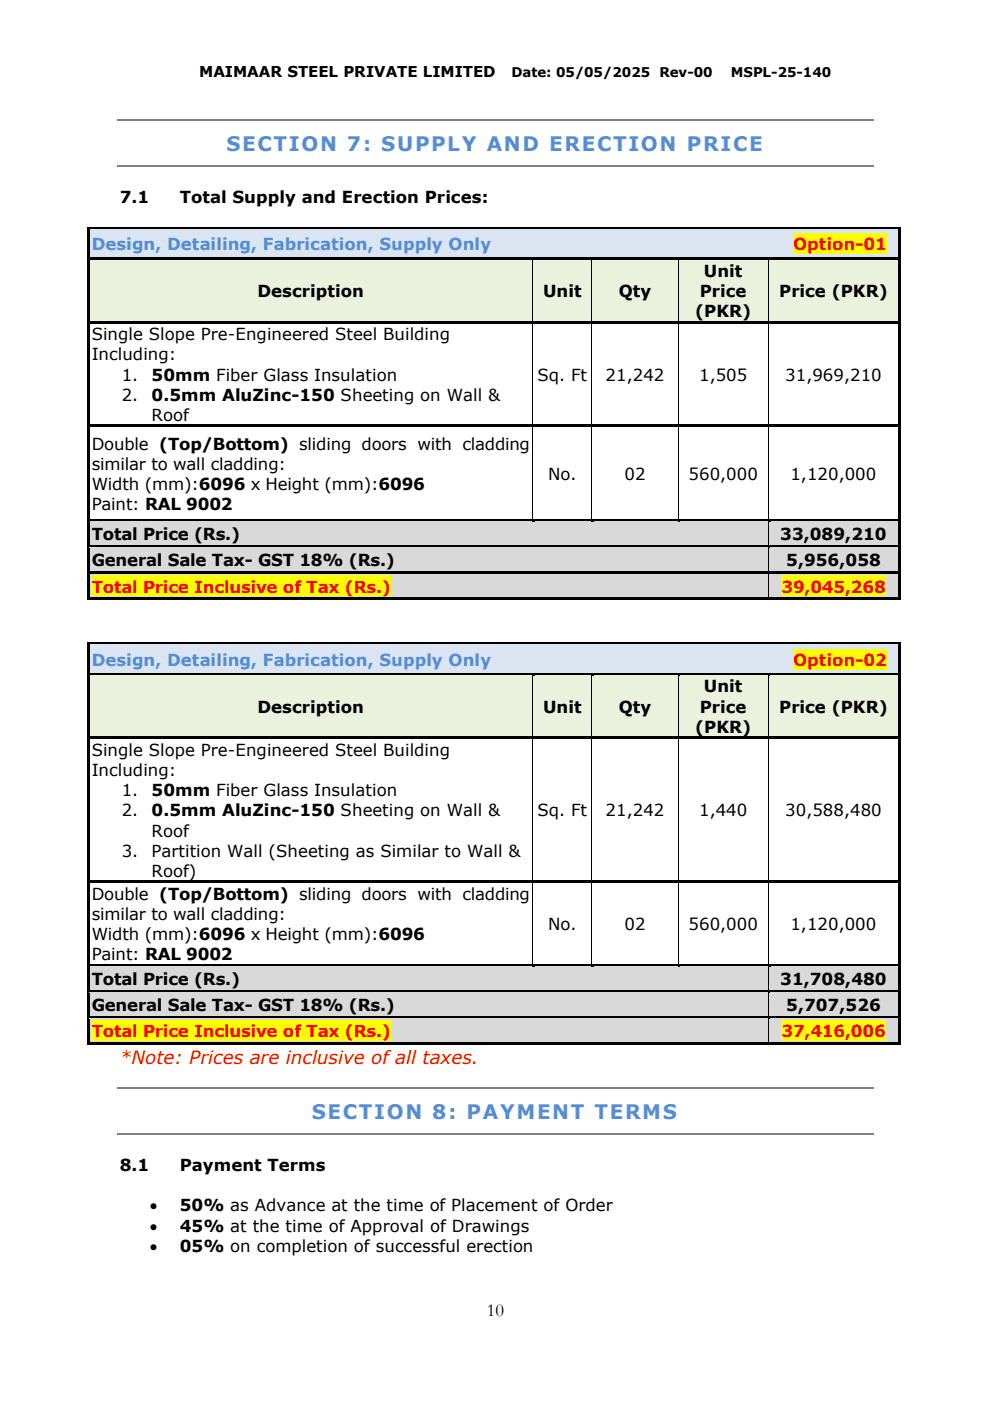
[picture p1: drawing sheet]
<svg xmlns="http://www.w3.org/2000/svg" width="210mm" height="297mm" viewBox="0 0 210 297" stroke-linecap="round" stroke-linejoin="round" font-family="sans-serif">
<defs><g id="words">
<g font-size="4.2" fill="#548dd4">
<text x="48" y="32.1">SECTION 7: SUPPLY AND ERECTION PRICE</text>
<text x="66.1" y="237.1">SECTION 8: PAYMENT TERMS</text>
</g>
<text font-size="3.9" fill="#f00" x="25.4" y="225.4">*Note: Prices are inclusive of all taxes.</text>
<text font-size="3.9" x="103.2" y="278.9">10</text>
<g font-size="3.5">
<text x="25.4" y="43.1">7.1</text>
<text x="38.1" y="43.1">Total Supply and Erection Prices:</text>
<text x="149.2" y="58.7">Unit</text>
<text x="54.6" y="63">Description</text>
<text x="115.1" y="63">Unit</text>
<text x="131.2" y="63">Qty</text>
<text x="148.3" y="63">Price</text>
<text x="165.2" y="63">Price (PKR)</text>
<text x="147.4" y="67.3">(PKR)</text>
<text x="19.4" y="72.1">Single Slope Pre-Engineered Steel Building</text>
<text x="19.4" y="76.4">Including:</text>
<text x="25.8" y="80.7">1.</text>
<text x="32.1" y="80.7">50mm Fiber Glass Insulation</text>
<text x="113.9" y="80.7">Sq. Ft</text>
<text x="128.4" y="80.7">21,242</text>
<text x="148.2" y="80.7">1,505</text>
<text x="166.4" y="80.7">31,969,210</text>
<text x="25.8" y="85">2.</text>
<text x="32.1" y="85">0.5mm AluZinc-150 Sheeting on Wall &amp;</text>
<text x="32.1" y="89.2">Roof</text>
<text x="19.4" y="95.3">Double (Top/Bottom) sliding doors with cladding</text>
<text x="19.4" y="99.5">similar to wall cladding:</text>
<text x="116.2" y="101.7">No.</text>
<text x="132.4" y="101.7">02</text>
<text x="145.9" y="101.7">560,000</text>
<text x="167.5" y="101.7">1,120,000</text>
<text x="19.4" y="103.8">Width (mm):6096 x Height (mm):6096</text>
<text x="19.4" y="108.1">Paint: RAL 9002</text>
<text x="19.4" y="114.5">Total Price (Rs.)</text>
<text x="165.4" y="114.5">33,089,210</text>
<text x="19.4" y="120">General Sale Tax- GST 18% (Rs.)</text>
<text x="166.7" y="120">5,956,058</text>
<text x="149.2" y="146.7">Unit</text>
<text x="54.6" y="151.1">Description</text>
<text x="115.1" y="151.1">Unit</text>
<text x="131.2" y="151.1">Qty</text>
<text x="147.4" y="155.3">(PKR)</text>
<text x="148.3" y="151.1">Price</text>
<text x="165.2" y="151.1">Price (PKR)</text>
<text x="19.4" y="160.2">Single Slope Pre-Engineered Steel Building</text>
<text x="19.4" y="164.4">Including:</text>
<text x="25.8" y="168.7">1.</text>
<text x="25.8" y="173">2.</text>
<text x="32.1" y="168.7">50mm Fiber Glass Insulation</text>
<text x="32.1" y="173">0.5mm AluZinc-150 Sheeting on Wall &amp;</text>
<text x="113.9" y="173">Sq. Ft</text>
<text x="128.4" y="173">21,242</text>
<text x="148.2" y="173">1,440</text>
<text x="166.4" y="173">30,588,480</text>
<text x="32.1" y="177.3">Roof</text>
<text x="25.8" y="181.6">3.</text>
<text x="32.1" y="181.6">Partition Wall (Sheeting as Similar to Wall &amp;</text>
<text x="32.1" y="185.9">Roof)</text>
<text x="19.4" y="190.7">Double (Top/Bottom) sliding doors with cladding</text>
<text x="19.4" y="195">similar to wall cladding:</text>
<text x="116.2" y="197.1">No.</text>
<text x="132.4" y="197.1">02</text>
<text x="145.9" y="197.1">560,000</text>
<text x="167.5" y="197.1">1,120,000</text>
<text x="19.4" y="199.3">Width (mm):6096 x Height (mm):6096</text>
<text x="19.4" y="203.6">Paint: RAL 9002</text>
<text x="19.4" y="208.8">Total Price (Rs.)</text>
<text x="165.4" y="208.8">31,708,480</text>
<text x="19.4" y="214.3">General Sale Tax- GST 18% (Rs.)</text>
<text x="166.7" y="214.3">5,707,526</text>
<text x="25.4" y="248.2">8.1</text>
<text x="38.1" y="248.2">Payment Terms</text>
<text x="31.8" y="256.7">•</text>
<text x="38.1" y="256.7">50% as Advance at the time of Placement of Order</text>
<text x="31.8" y="261">•</text>
<text x="38.1" y="261">45% at the time of Approval of Drawings</text>
<text x="31.8" y="265.3">•</text>
<text x="38.1" y="265.3">05% on completion of successful erection</text>
</g>
<g font-size="3.5" fill="#548dd4">
<text x="19.4" y="53.1">Design, Detailing, Fabrication, Supply Only</text>
<text x="19.4" y="141.1">Design, Detailing, Fabrication, Supply Only</text>
</g>
<g font-size="3.5" fill="#f00">
<text x="168.1" y="53.1">Option-01</text>
<text x="19.4" y="125.6">Total Price Inclusive of Tax (Rs.)</text>
<text x="165.6" y="125.6">39,045,268</text>
<text x="168.1" y="141.1">Option-02</text>
<text x="19.4" y="219.9">Total Price Inclusive of Tax (Rs.)</text>
<text x="165.6" y="219.9">37,416,006</text>
</g>
<text font-size="3.2" x="42.2" y="16.3">MAIMAAR STEEL PRIVATE LIMITED</text>
<g font-size="2.8">
<text x="108.4" y="16.3">Date: 05/05/2025 Rev-00</text>
<text x="154.9" y="16.3">MSPL-25-140</text>
</g>
</g></defs>
<path d="M24.9 25.5h160.3M24.9 35.2h160.3" fill="none" stroke="#808080" stroke-width=".25"/>
<g fill="#dbe5f1">
<path d="M19 48.6h171.3v6h-171.3z" fill-rule="evenodd"/>
<path d="M19.4 49.5h170.6v4.3h-170.6z" fill-rule="evenodd"/>
</g>
<path d="M168.1 49.5h20v4.3h-20z" fill-rule="evenodd" fill="#ff0"/>
<g fill="#000">
<path d="M18.5 48.1h.5v.6h-.5z" fill-rule="evenodd"/>
<path d="M18.5 48.1h.5v.5h-.5z" fill-rule="evenodd"/>
<path d="M18.5 48.7h.5v5.9h-.5z" fill-rule="evenodd"/>
<path d="M19 48.1h171.4v.5h-171.4z" fill-rule="evenodd"/>
<path d="M190.4 48.1h.5v.6h-.5z" fill-rule="evenodd"/>
<path d="M190.4 48.1h.5v.5h-.5z" fill-rule="evenodd"/>
<path d="M190.4 48.7h.5v5.9h-.5z" fill-rule="evenodd"/>
</g>
<path d="M19 48.7h171.4" fill="none" stroke="#dbe5f1" stroke-width=".21"/>
<g fill="#eaf1dd">
<path d="M19 55.2h93.9v12.8h-93.9z" fill-rule="evenodd"/>
<path d="M19.4 59.4h92.9v4.3h-92.9z" fill-rule="evenodd"/>
<path d="M113 55.2h12.4v12.8h-12.4z" fill-rule="evenodd"/>
<path d="M113.6 59.4h11.2v4.3h-11.2z" fill-rule="evenodd"/>
<path d="M125.5 55.2h18.2v12.8h-18.2z" fill-rule="evenodd"/>
<path d="M126.1 59.4h17.1v4.3h-17.1z" fill-rule="evenodd"/>
<path d="M143.8 55.2h19v12.8h-19z" fill-rule="evenodd"/>
<path d="M144.4 55.2h17.8v4.2h-17.8z" fill-rule="evenodd"/>
<path d="M144.4 59.4h17.8v4.3h-17.8z" fill-rule="evenodd"/>
<path d="M144.4 63.7h17.8v4.3h-17.8z" fill-rule="evenodd"/>
<path d="M162.9 55.2h27.4v12.8h-27.4z" fill-rule="evenodd"/>
<path d="M163.5 59.4h26.5v4.3h-26.5z" fill-rule="evenodd"/>
</g>
<g fill="#000">
<path d="M18.5 54.6h.5v.6h-.5z" fill-rule="evenodd"/>
<path d="M19 54.6h93.9v.5h-93.9z" fill-rule="evenodd"/>
</g>
<path d="M19 55.1h93.9" fill="none" stroke="#eaf1dd" stroke-width=".21"/>
<path d="M113 55.1l.4 .1z" fill-rule="evenodd" fill="#eaf1dd"/>
<g fill="#000">
<path d="M112.9 54.6h.5v.5h-.5z" fill-rule="evenodd"/>
<path d="M113.4 54.6h12v.5h-12z" fill-rule="evenodd"/>
</g>
<path d="M113.4 55.1h12" fill="none" stroke="#eaf1dd" stroke-width=".21"/>
<path d="M125.5 55.1l.4 .1z" fill-rule="evenodd" fill="#eaf1dd"/>
<g fill="#000">
<path d="M125.4 54.6h.5v.5h-.5z" fill-rule="evenodd"/>
<path d="M125.9 54.6h17.8v.5h-17.8z" fill-rule="evenodd"/>
</g>
<path d="M125.9 55.1h17.8" fill="none" stroke="#eaf1dd" stroke-width=".21"/>
<path d="M143.8 55.1l.5 .1z" fill-rule="evenodd" fill="#eaf1dd"/>
<g fill="#000">
<path d="M143.7 54.6h.6v.5h-.6z" fill-rule="evenodd"/>
<path d="M144.3 54.6h18.5v.5h-18.5z" fill-rule="evenodd"/>
</g>
<path d="M144.3 55.1h18.5" fill="none" stroke="#eaf1dd" stroke-width=".21"/>
<path d="M162.9 55.1l.4 .1z" fill-rule="evenodd" fill="#eaf1dd"/>
<g fill="#000">
<path d="M162.8 54.6h.5v.5h-.5z" fill-rule="evenodd"/>
<path d="M163.3 54.6h27.1v.5h-27.1z" fill-rule="evenodd"/>
<path d="M190.4 54.6h.5v.6h-.5z" fill-rule="evenodd"/>
<path d="M18.5 55.2h.5v12.8h-.5z" fill-rule="evenodd"/>
<path d="M18.5 68h.5v.6h-.5z" fill-rule="evenodd"/>
<path d="M19 68h93.9v.5h-93.9z" fill-rule="evenodd"/>
<path d="M112.9 68h.5v.5h-.5z" fill-rule="evenodd"/>
<path d="M113.4 68h12v.5h-12z" fill-rule="evenodd"/>
<path d="M125.4 68h.5v.5h-.5z" fill-rule="evenodd"/>
<path d="M125.9 68h17.8v.5h-17.8z" fill-rule="evenodd"/>
<path d="M143.7 68h.6v.5h-.6z" fill-rule="evenodd"/>
<path d="M144.3 68h18.5v.5h-18.5z" fill-rule="evenodd"/>
<path d="M162.8 68h.5v.5h-.5z" fill-rule="evenodd"/>
<path d="M163.3 68h27.1v.5h-27.1z" fill-rule="evenodd"/>
<path d="M190.4 55.2h.5v12.8h-.5z" fill-rule="evenodd"/>
<path d="M190.4 68h.5v.6h-.5z" fill-rule="evenodd"/>
<path d="M18.5 68.6h.5v21.4h-.5z" fill-rule="evenodd"/>
<path d="M18.5 90h.5v.6h-.5z" fill-rule="evenodd"/>
<path d="M19 90h93.9v.5h-93.9z" fill-rule="evenodd"/>
<path d="M112.9 90h.5v.5h-.5z" fill-rule="evenodd"/>
<path d="M113.4 90h12v.5h-12z" fill-rule="evenodd"/>
<path d="M125.4 90h.5v.5h-.5z" fill-rule="evenodd"/>
<path d="M125.9 90h17.8v.5h-17.8z" fill-rule="evenodd"/>
<path d="M143.7 90h.6v.5h-.6z" fill-rule="evenodd"/>
<path d="M144.3 90h18.5v.5h-18.5z" fill-rule="evenodd"/>
<path d="M162.8 90h.5v.5h-.5z" fill-rule="evenodd"/>
<path d="M163.3 90h27.1v.5h-27.1z" fill-rule="evenodd"/>
<path d="M190.4 68.6h.5v21.4h-.5z" fill-rule="evenodd"/>
<path d="M190.4 90h.5v.6h-.5z" fill-rule="evenodd"/>
<path d="M18.5 90.6h.5v19.4h-.5z" fill-rule="evenodd"/>
<path d="M190.4 90.6h.5v19.4h-.5z" fill-rule="evenodd"/>
</g>
<path d="M163.3 55.1h27.1" fill="none" stroke="#eaf1dd" stroke-width=".21"/>
<path d="M113 55.2v12.8M125.5 55.2v12.8M143.8 55.2v12.8M162.8 55.2v12.8M113 68.6v21.4M125.5 68.6v21.4M143.8 68.6v21.4M162.8 68.6v21.4M113 90.6v19.4M125.5 90.6v19.4M143.8 90.6v19.4M162.8 90.6v19.4" fill="none" stroke="#000" stroke-width=".21"/>
<g fill="#d9d9d9">
<path d="M19 110.5h143.8v5.1h-143.8z" fill-rule="evenodd"/>
<path d="M19.4 110.9h142.8v4.3h-142.8z" fill-rule="evenodd"/>
<path d="M162.9 110.5h27.4v5.1h-27.4z" fill-rule="evenodd"/>
<path d="M163.5 110.9h26.5v4.3h-26.5z" fill-rule="evenodd"/>
</g>
<g fill="#000">
<path d="M18.5 110h.5v.5h-.5z" fill-rule="evenodd"/>
<path d="M19 110h93.9v.5h-93.9z" fill-rule="evenodd"/>
</g>
<path d="M19 110.5h93.9" fill="none" stroke="#d9d9d9" stroke-width=".21"/>
<path d="M112.9 110.5h.5z" fill-rule="evenodd" fill="#d9d9d9"/>
<g fill="#000">
<path d="M112.9 110h.5v.5h-.5z" fill-rule="evenodd"/>
<path d="M113.4 110h12v.5h-12z" fill-rule="evenodd"/>
</g>
<path d="M113.4 110.5h12" fill="none" stroke="#d9d9d9" stroke-width=".21"/>
<path d="M125.4 110.5h.5z" fill-rule="evenodd" fill="#d9d9d9"/>
<g fill="#000">
<path d="M125.4 110h.5v.5h-.5z" fill-rule="evenodd"/>
<path d="M125.9 110h17.8v.5h-17.8z" fill-rule="evenodd"/>
</g>
<path d="M125.9 110.5h17.8" fill="none" stroke="#d9d9d9" stroke-width=".21"/>
<path d="M143.7 110.5h.6z" fill-rule="evenodd" fill="#d9d9d9"/>
<g fill="#000">
<path d="M143.7 110h.6v.5h-.6z" fill-rule="evenodd"/>
<path d="M144.3 110h18.5v.5h-18.5z" fill-rule="evenodd"/>
</g>
<path d="M144.3 110.5h18.5" fill="none" stroke="#d9d9d9" stroke-width=".21"/>
<path d="M162.9 110.5h.4z" fill-rule="evenodd" fill="#d9d9d9"/>
<g fill="#000">
<path d="M162.8 110.5h.1z" fill-rule="evenodd"/>
<path d="M162.8 110h.5v.5h-.5z" fill-rule="evenodd"/>
</g>
<path d="M162.9 110.5h.5z" fill-rule="evenodd" fill="#d9d9d9"/>
<g fill="#000">
<path d="M18.5 110.5h.5v5.1h-.5z" fill-rule="evenodd"/>
<path d="M162.9 110h.5v.5h-.5z" fill-rule="evenodd"/>
<path d="M163.4 110h27v.5h-27z" fill-rule="evenodd"/>
<path d="M190.4 110h.5v.5h-.5z" fill-rule="evenodd"/>
<path d="M190.4 110.5h.5v5.1h-.5z" fill-rule="evenodd"/>
</g>
<path d="M163.4 110.5h27" fill="none" stroke="#d9d9d9" stroke-width=".21"/>
<path d="M162.8 110.5v5.1" fill="none" stroke="#000" stroke-width=".21"/>
<g fill="#d9d9d9">
<path d="M19 116.1h143.8v5h-143.8z" fill-rule="evenodd"/>
<path d="M19.4 116.5h142.8v4.3h-142.8z" fill-rule="evenodd"/>
<path d="M162.9 116.1h27.4v5h-27.4z" fill-rule="evenodd"/>
<path d="M163.5 116.5h26.5v4.3h-26.5z" fill-rule="evenodd"/>
</g>
<g fill="#000">
<path d="M18.5 115.6h.5v.5h-.5z" fill-rule="evenodd"/>
<path d="M19 115.6h143.8v.5h-143.8z" fill-rule="evenodd"/>
</g>
<path d="M19 116.1h143.8" fill="none" stroke="#d9d9d9" stroke-width=".21"/>
<path d="M162.9 116.1h.4z" fill-rule="evenodd" fill="#d9d9d9"/>
<g fill="#000">
<path d="M162.8 116.1h.1z" fill-rule="evenodd"/>
<path d="M162.8 115.6h.5v.5h-.5z" fill-rule="evenodd"/>
<path d="M163.3 115.6h27.1v.5h-27.1z" fill-rule="evenodd"/>
<path d="M190.4 115.6h.5v.5h-.5z" fill-rule="evenodd"/>
<path d="M18.5 116.1h.5v5h-.5z" fill-rule="evenodd"/>
<path d="M190.4 116.1h.5v5h-.5z" fill-rule="evenodd"/>
</g>
<path d="M163.3 116.1h27.1" fill="none" stroke="#d9d9d9" stroke-width=".21"/>
<path d="M162.8 116.1v5" fill="none" stroke="#000" stroke-width=".21"/>
<g fill="#d9d9d9">
<path d="M19 121.6h143.8v5.1h-143.8z" fill-rule="evenodd"/>
<path d="M19.4 122h142.8v4.3h-142.8z" fill-rule="evenodd"/>
</g>
<path d="M19.4 122h63.4v4.3h-63.4z" fill-rule="evenodd" fill="#ff0"/>
<g fill="#d9d9d9">
<path d="M162.9 121.6h27.4v5.1h-27.4z" fill-rule="evenodd"/>
<path d="M163.5 122h26.5v4.3h-26.5z" fill-rule="evenodd"/>
</g>
<path d="M165.6 122h22.1v4.3h-22.1z" fill-rule="evenodd" fill="#ff0"/>
<g fill="#000">
<path d="M18.5 121.1h.5v.6h-.5z" fill-rule="evenodd"/>
<path d="M19 121.1h143.8v.5h-143.8z" fill-rule="evenodd"/>
</g>
<path d="M19 121.7h143.8" fill="none" stroke="#d9d9d9" stroke-width=".21"/>
<path d="M162.9 121.6l.4 .1z" fill-rule="evenodd" fill="#d9d9d9"/>
<g fill="#000">
<path d="M18.5 121.7h.5v5h-.5z" fill-rule="evenodd"/>
<path d="M18.5 126.7h.5v.5h-.5z" fill-rule="evenodd"/>
<path d="M18.5 126.7h.5v.5h-.5z" fill-rule="evenodd"/>
<path d="M19 126.7h143.8v.5h-143.8z" fill-rule="evenodd"/>
<path d="M162.8 121.6l.1 .1z" fill-rule="evenodd"/>
<path d="M162.8 121.1h.5v.5h-.5z" fill-rule="evenodd"/>
<path d="M162.8 126.7h.5v.5h-.5z" fill-rule="evenodd"/>
<path d="M163.3 121.1h27.1v.5h-27.1z" fill-rule="evenodd"/>
<path d="M163.3 126.7h27.1v.5h-27.1z" fill-rule="evenodd"/>
<path d="M190.4 121.1h.5v.6h-.5z" fill-rule="evenodd"/>
<path d="M190.4 121.7h.5v5h-.5z" fill-rule="evenodd"/>
<path d="M190.4 126.7h.5v.5h-.5z" fill-rule="evenodd"/>
<path d="M190.4 126.7h.5v.5h-.5z" fill-rule="evenodd"/>
</g>
<path d="M163.3 121.7h27.1" fill="none" stroke="#d9d9d9" stroke-width=".21"/>
<path d="M162.8 121.7v5" fill="none" stroke="#000" stroke-width=".21"/>
<g fill="#dbe5f1">
<path d="M19 136.7h171.3v6h-171.3z" fill-rule="evenodd"/>
<path d="M19.4 137.6h170.6v4.2h-170.6z" fill-rule="evenodd"/>
</g>
<path d="M168.1 137.6h20v4.2h-20z" fill-rule="evenodd" fill="#ff0"/>
<g fill="#000">
<path d="M18.5 136.2h.5v.5h-.5z" fill-rule="evenodd"/>
<path d="M18.5 136.2h.5v.5h-.5z" fill-rule="evenodd"/>
<path d="M19 136.2h171.4v.5h-171.4z" fill-rule="evenodd"/>
<path d="M190.4 136.2h.5v.5h-.5z" fill-rule="evenodd"/>
<path d="M190.4 136.2h.5v.5h-.5z" fill-rule="evenodd"/>
<path d="M18.5 136.7h.5v6h-.5z" fill-rule="evenodd"/>
<path d="M190.4 136.7h.5v6h-.5z" fill-rule="evenodd"/>
</g>
<path d="M19 136.7h171.4" fill="none" stroke="#dbe5f1" stroke-width=".21"/>
<g fill="#eaf1dd">
<path d="M19 143.2h93.9v12.9h-93.9z" fill-rule="evenodd"/>
<path d="M19.4 147.5h92.9v4.3h-92.9z" fill-rule="evenodd"/>
<path d="M113 143.2h12.4v12.9h-12.4z" fill-rule="evenodd"/>
<path d="M113.6 147.5h11.2v4.3h-11.2z" fill-rule="evenodd"/>
<path d="M125.5 143.2h18.2v12.9h-18.2z" fill-rule="evenodd"/>
<path d="M126.1 147.5h17.1v4.3h-17.1z" fill-rule="evenodd"/>
<path d="M143.8 143.2h19v12.9h-19z" fill-rule="evenodd"/>
<path d="M144.4 143.2h17.8v4.3h-17.8z" fill-rule="evenodd"/>
<path d="M144.4 147.5h17.8v4.3h-17.8z" fill-rule="evenodd"/>
<path d="M144.4 151.8h17.8v4.3h-17.8z" fill-rule="evenodd"/>
<path d="M162.9 143.2h27.4v12.9h-27.4z" fill-rule="evenodd"/>
<path d="M163.5 147.5h26.5v4.3h-26.5z" fill-rule="evenodd"/>
</g>
<g fill="#000">
<path d="M18.5 142.7h.5v.5h-.5z" fill-rule="evenodd"/>
<path d="M19 142.7h93.9v.5h-93.9z" fill-rule="evenodd"/>
</g>
<path d="M19 143.2h93.9" fill="none" stroke="#eaf1dd" stroke-width=".21"/>
<path d="M113 143.2h.4z" fill-rule="evenodd" fill="#eaf1dd"/>
<g fill="#000">
<path d="M112.9 142.7h.5v.5h-.5z" fill-rule="evenodd"/>
<path d="M113.4 142.7h12v.5h-12z" fill-rule="evenodd"/>
</g>
<path d="M113.4 143.2h12" fill="none" stroke="#eaf1dd" stroke-width=".21"/>
<path d="M125.5 143.2h.4z" fill-rule="evenodd" fill="#eaf1dd"/>
<g fill="#000">
<path d="M125.4 142.7h.5v.5h-.5z" fill-rule="evenodd"/>
<path d="M125.9 142.7h17.8v.5h-17.8z" fill-rule="evenodd"/>
</g>
<path d="M125.9 143.2h17.8" fill="none" stroke="#eaf1dd" stroke-width=".21"/>
<path d="M143.8 143.2h.5z" fill-rule="evenodd" fill="#eaf1dd"/>
<g fill="#000">
<path d="M143.7 142.7h.6v.5h-.6z" fill-rule="evenodd"/>
<path d="M144.3 142.7h18.5v.5h-18.5z" fill-rule="evenodd"/>
</g>
<path d="M144.3 143.2h18.5" fill="none" stroke="#eaf1dd" stroke-width=".21"/>
<path d="M162.9 143.2h.4z" fill-rule="evenodd" fill="#eaf1dd"/>
<g fill="#000">
<path d="M18.5 143.2h.5v12.9h-.5z" fill-rule="evenodd"/>
<path d="M18.5 156.1h.5v.5h-.5z" fill-rule="evenodd"/>
<path d="M19 156.1h93.9v.5h-93.9z" fill-rule="evenodd"/>
<path d="M112.9 156.1h.5v.5h-.5z" fill-rule="evenodd"/>
<path d="M113.4 156.1h12v.5h-12z" fill-rule="evenodd"/>
<path d="M125.4 156.1h.5v.5h-.5z" fill-rule="evenodd"/>
<path d="M125.9 156.1h17.8v.5h-17.8z" fill-rule="evenodd"/>
<path d="M143.7 156.1h.6v.5h-.6z" fill-rule="evenodd"/>
<path d="M144.3 156.1h18.5v.5h-18.5z" fill-rule="evenodd"/>
<path d="M162.8 142.7h.5v.5h-.5z" fill-rule="evenodd"/>
<path d="M162.8 156.1h.5v.5h-.5z" fill-rule="evenodd"/>
<path d="M163.3 142.7h27.1v.5h-27.1z" fill-rule="evenodd"/>
<path d="M163.3 156.1h27.1v.5h-27.1z" fill-rule="evenodd"/>
<path d="M190.4 142.7h.5v.5h-.5z" fill-rule="evenodd"/>
<path d="M190.4 143.2h.5v12.9h-.5z" fill-rule="evenodd"/>
<path d="M190.4 156.1h.5v.5h-.5z" fill-rule="evenodd"/>
<path d="M18.5 156.6h.5v30h-.5z" fill-rule="evenodd"/>
<path d="M18.5 186.6h.5v.6h-.5z" fill-rule="evenodd"/>
<path d="M19 186.6h93.9v.5h-93.9z" fill-rule="evenodd"/>
<path d="M112.9 186.6h.5v.5h-.5z" fill-rule="evenodd"/>
<path d="M113.4 186.6h12v.5h-12z" fill-rule="evenodd"/>
<path d="M125.4 186.6h.5v.5h-.5z" fill-rule="evenodd"/>
<path d="M125.9 186.6h17.8v.5h-17.8z" fill-rule="evenodd"/>
<path d="M143.7 186.6h.6v.5h-.6z" fill-rule="evenodd"/>
<path d="M144.3 186.6h18.5v.5h-18.5z" fill-rule="evenodd"/>
<path d="M162.8 186.6h.5v.5h-.5z" fill-rule="evenodd"/>
<path d="M163.3 186.6h27.1v.5h-27.1z" fill-rule="evenodd"/>
<path d="M190.4 156.6h.5v30h-.5z" fill-rule="evenodd"/>
<path d="M190.4 186.6h.5v.6h-.5z" fill-rule="evenodd"/>
<path d="M18.5 187.2h.5v17.1h-.5z" fill-rule="evenodd"/>
<path d="M190.4 187.2h.5v17.1h-.5z" fill-rule="evenodd"/>
</g>
<path d="M163.3 143.2h27.1" fill="none" stroke="#eaf1dd" stroke-width=".21"/>
<path d="M113 143.2v12.9M113 156.6v30M125.5 143.2v12.9M125.5 156.6v30M143.8 143.2v12.9M143.8 156.6v30M162.8 143.2v12.9M162.8 156.6v30M113 187.2v17.1M125.5 187.2v17.1M143.8 187.2v17.1M162.8 187.2v17.1" fill="none" stroke="#000" stroke-width=".21"/>
<g fill="#d9d9d9">
<path d="M19 204.8h143.8v5.1h-143.8z" fill-rule="evenodd"/>
<path d="M19.4 205.2h142.8v4.3h-142.8z" fill-rule="evenodd"/>
<path d="M162.9 204.8h27.4v5.1h-27.4z" fill-rule="evenodd"/>
<path d="M163.5 205.2h26.5v4.3h-26.5z" fill-rule="evenodd"/>
</g>
<g fill="#000">
<path d="M18.5 204.3h.5v.5h-.5z" fill-rule="evenodd"/>
<path d="M19 204.3h93.9v.5h-93.9z" fill-rule="evenodd"/>
</g>
<path d="M19 204.8h93.9" fill="none" stroke="#d9d9d9" stroke-width=".21"/>
<path d="M112.9 204.8h.5z" fill-rule="evenodd" fill="#d9d9d9"/>
<g fill="#000">
<path d="M112.9 204.3h.5v.5h-.5z" fill-rule="evenodd"/>
<path d="M113.4 204.3h12v.5h-12z" fill-rule="evenodd"/>
</g>
<path d="M113.4 204.8h12" fill="none" stroke="#d9d9d9" stroke-width=".21"/>
<path d="M125.4 204.8h.5z" fill-rule="evenodd" fill="#d9d9d9"/>
<g fill="#000">
<path d="M125.4 204.3h.5v.5h-.5z" fill-rule="evenodd"/>
<path d="M125.9 204.3h17.8v.5h-17.8z" fill-rule="evenodd"/>
</g>
<path d="M125.9 204.8h17.8" fill="none" stroke="#d9d9d9" stroke-width=".21"/>
<path d="M143.7 204.8h.6z" fill-rule="evenodd" fill="#d9d9d9"/>
<g fill="#000">
<path d="M143.7 204.3h.6v.5h-.6z" fill-rule="evenodd"/>
<path d="M144.3 204.3h18.5v.5h-18.5z" fill-rule="evenodd"/>
</g>
<path d="M144.3 204.8h18.5" fill="none" stroke="#d9d9d9" stroke-width=".21"/>
<path d="M162.9 204.8h.4z" fill-rule="evenodd" fill="#d9d9d9"/>
<g fill="#000">
<path d="M162.8 204.8h.1z" fill-rule="evenodd"/>
<path d="M162.8 204.3h.5v.5h-.5z" fill-rule="evenodd"/>
</g>
<path d="M162.9 204.8h.5z" fill-rule="evenodd" fill="#d9d9d9"/>
<g fill="#000">
<path d="M18.5 204.8h.5v5.1h-.5z" fill-rule="evenodd"/>
<path d="M162.9 204.3h.5v.5h-.5z" fill-rule="evenodd"/>
<path d="M163.4 204.3h27v.5h-27z" fill-rule="evenodd"/>
<path d="M190.4 204.3h.5v.5h-.5z" fill-rule="evenodd"/>
<path d="M190.4 204.8h.5v5.1h-.5z" fill-rule="evenodd"/>
</g>
<path d="M163.4 204.8h27" fill="none" stroke="#d9d9d9" stroke-width=".21"/>
<path d="M162.8 204.8v5.1" fill="none" stroke="#000" stroke-width=".21"/>
<g fill="#d9d9d9">
<path d="M19 210.4h143.8v5h-143.8z" fill-rule="evenodd"/>
<path d="M19.4 210.8h142.8v4.2h-142.8z" fill-rule="evenodd"/>
<path d="M162.9 210.4h27.4v5h-27.4z" fill-rule="evenodd"/>
<path d="M163.5 210.8h26.5v4.2h-26.5z" fill-rule="evenodd"/>
</g>
<g fill="#000">
<path d="M18.5 209.9h.5v.5h-.5z" fill-rule="evenodd"/>
<path d="M19 209.9h143.8v.5h-143.8z" fill-rule="evenodd"/>
</g>
<path d="M19 210.4h143.8" fill="none" stroke="#d9d9d9" stroke-width=".21"/>
<path d="M162.9 210.4h.4z" fill-rule="evenodd" fill="#d9d9d9"/>
<g fill="#000">
<path d="M18.5 210.4h.5v5h-.5z" fill-rule="evenodd"/>
<path d="M162.8 210.4h.1z" fill-rule="evenodd"/>
<path d="M162.8 209.9h.5v.5h-.5z" fill-rule="evenodd"/>
<path d="M163.3 209.9h27.1v.5h-27.1z" fill-rule="evenodd"/>
<path d="M190.4 209.9h.5v.5h-.5z" fill-rule="evenodd"/>
<path d="M190.4 210.4h.5v5h-.5z" fill-rule="evenodd"/>
</g>
<path d="M163.3 210.4h27.1" fill="none" stroke="#d9d9d9" stroke-width=".21"/>
<path d="M162.8 210.4v5" fill="none" stroke="#000" stroke-width=".21"/>
<g fill="#d9d9d9">
<path d="M19 215.9h143.8v5.1h-143.8z" fill-rule="evenodd"/>
<path d="M19.4 216.3h142.8v4.3h-142.8z" fill-rule="evenodd"/>
</g>
<path d="M19.4 216.3h63.4v4.3h-63.4z" fill-rule="evenodd" fill="#ff0"/>
<g fill="#d9d9d9">
<path d="M162.9 215.9h27.4v5.1h-27.4z" fill-rule="evenodd"/>
<path d="M163.5 216.3h26.5v4.3h-26.5z" fill-rule="evenodd"/>
</g>
<path d="M165.6 216.3h22.1v4.3h-22.1z" fill-rule="evenodd" fill="#ff0"/>
<g fill="#000">
<path d="M18.5 215.4h.5v.6h-.5z" fill-rule="evenodd"/>
<path d="M19 215.4h143.8v.5h-143.8z" fill-rule="evenodd"/>
</g>
<path d="M19 215.9h143.8" fill="none" stroke="#d9d9d9" stroke-width=".21"/>
<path d="M162.9 215.9l.4 .1z" fill-rule="evenodd" fill="#d9d9d9"/>
<g fill="#000">
<path d="M162.8 215.9l.1 .1z" fill-rule="evenodd"/>
<path d="M162.8 215.4h.5v.5h-.5z" fill-rule="evenodd"/>
<path d="M163.3 215.4h27.1v.5h-27.1z" fill-rule="evenodd"/>
<path d="M190.4 215.4h.5v.6h-.5z" fill-rule="evenodd"/>
<path d="M18.5 216h.5v5h-.5z" fill-rule="evenodd"/>
<path d="M18.5 221h.5v.5h-.5z" fill-rule="evenodd"/>
<path d="M18.5 221h.5v.5h-.5z" fill-rule="evenodd"/>
<path d="M19 221h143.8v.5h-143.8z" fill-rule="evenodd"/>
<path d="M162.8 221h.5v.5h-.5z" fill-rule="evenodd"/>
<path d="M163.3 221h27.1v.5h-27.1z" fill-rule="evenodd"/>
<path d="M190.4 216h.5v5h-.5z" fill-rule="evenodd"/>
<path d="M190.4 221h.5v.5h-.5z" fill-rule="evenodd"/>
<path d="M190.4 221h.5v.5h-.5z" fill-rule="evenodd"/>
</g>
<path d="M163.3 215.9h27.1" fill="none" stroke="#d9d9d9" stroke-width=".21"/>
<path d="M162.8 216v5" fill="none" stroke="#000" stroke-width=".21"/>
<path d="M24.9 230.6h160.3M24.9 240.2h160.3" fill="none" stroke="#808080" stroke-width=".25"/>
<use href="#words"/>
</svg>
